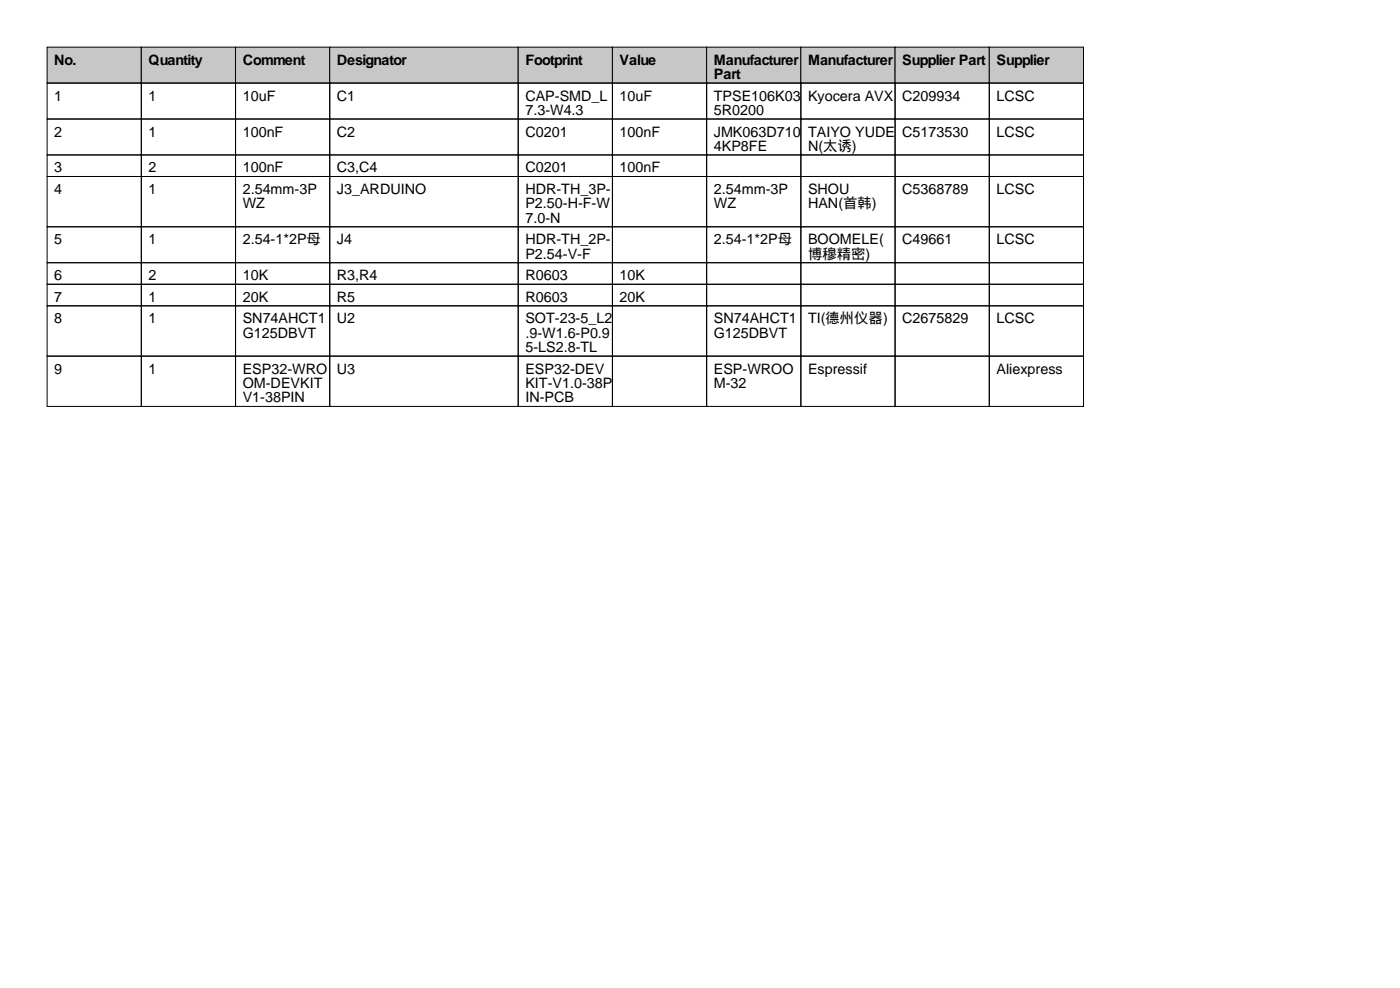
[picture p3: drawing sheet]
<svg xmlns="http://www.w3.org/2000/svg" width="297mm" height="210mm" viewBox="0 0 297 210" stroke-linecap="round" stroke-linejoin="round" font-family="sans-serif">
<defs><g id="words">
<g font-size="3">
<text x="11.5" y="13.7">No.</text>
<text x="31.5" y="13.7">Quantity</text>
<text x="51.5" y="13.7">Comment</text>
<text x="71.5" y="13.7">Designator</text>
<text x="111.5" y="13.7">Footprint</text>
<text x="131.5" y="13.7">Value</text>
<text x="151.5" y="13.7">Manufacturer</text>
<text x="151.5" y="16.8">Part</text>
<text x="171.5" y="13.7">Manufacturer</text>
<text x="191.5" y="13.7">Supplier Part</text>
<text x="211.5" y="13.7">Supplier</text>
<text x="11.5" y="21.3">1</text>
<text x="31.5" y="21.3">1</text>
<text x="51.5" y="21.3">10uF</text>
<text x="71.5" y="21.3">C1</text>
<text x="111.5" y="21.3">CAP-SMD_L</text>
<text x="131.5" y="21.3">10uF</text>
<text x="151.5" y="21.3">TPSE106K03</text>
<text x="171.5" y="21.3">Kyocera AVX</text>
<text x="191.5" y="21.3">C209934</text>
<text x="211.5" y="21.3">LCSC</text>
<text x="11.5" y="29">2</text>
<text x="31.5" y="29">1</text>
<text x="51.5" y="29">100nF</text>
<text x="71.5" y="29">C2</text>
<text x="111.5" y="24.4">7.3-W4.3</text>
<text x="111.5" y="29">C0201</text>
<text x="131.5" y="29">100nF</text>
<text x="151.5" y="24.4">5R0200</text>
<text x="151.5" y="29">JMK063D710</text>
<text x="171.5" y="29">TAIYO YUDE</text>
<text x="191.5" y="29">C5173530</text>
<text x="211.5" y="29">LCSC</text>
<text x="151.5" y="32">4KP8FE</text>
<text x="171.5" y="32">N(太诱)</text>
<text x="11.5" y="36.6">3</text>
<text x="11.5" y="41.2">4</text>
<text x="31.5" y="36.6">2</text>
<text x="31.5" y="41.2">1</text>
<text x="51.5" y="36.6">100nF</text>
<text x="51.5" y="41.2">2.54mm-3P</text>
<text x="71.5" y="36.6">C3,C4</text>
<text x="71.5" y="41.2">J3_ARDUINO</text>
<text x="111.5" y="36.6">C0201</text>
<text x="111.5" y="41.2">HDR-TH_3P-</text>
<text x="131.5" y="36.6">100nF</text>
<text x="151.5" y="41.2">2.54mm-3P</text>
<text x="171.5" y="41.2">SHOU</text>
<text x="191.5" y="41.2">C5368789</text>
<text x="211.5" y="41.2">LCSC</text>
<text x="51.5" y="44.2">WZ</text>
<text x="111.5" y="44.2">P2.50-H-F-W</text>
<text x="111.5" y="47.2">7.0-N</text>
<text x="151.5" y="44.2">WZ</text>
<text x="171.5" y="44.2">HAN(首韩)</text>
<text x="11.5" y="51.8">5</text>
<text x="31.5" y="51.8">1</text>
<text x="51.5" y="51.8">2.54-1*2P母</text>
<text x="71.5" y="51.8">J4</text>
<text x="111.5" y="51.8">HDR-TH_2P-</text>
<text x="151.5" y="51.8">2.54-1*2P母</text>
<text x="171.5" y="51.8">BOOMELE(</text>
<text x="191.5" y="51.8">C49661</text>
<text x="211.5" y="51.8">LCSC</text>
<text x="11.5" y="59.4">6</text>
<text x="31.5" y="59.4">2</text>
<text x="51.5" y="59.4">10K</text>
<text x="71.5" y="59.4">R3,R4</text>
<text x="111.5" y="54.9">P2.54-V-F</text>
<text x="111.5" y="59.4">R0603</text>
<text x="131.5" y="59.4">10K</text>
<text x="171.5" y="54.9">博穆精密)</text>
<text x="11.5" y="64">7</text>
<text x="31.5" y="64">1</text>
<text x="51.5" y="64">20K</text>
<text x="71.5" y="64">R5</text>
<text x="111.5" y="64">R0603</text>
<text x="131.5" y="64">20K</text>
<text x="11.5" y="68.6">8</text>
<text x="31.5" y="68.6">1</text>
<text x="51.5" y="68.6">SN74AHCT1</text>
<text x="51.5" y="71.6">G125DBVT</text>
<text x="71.5" y="68.6">U2</text>
<text x="111.5" y="68.6">SOT-23-5_L2</text>
<text x="111.5" y="71.6">.9-W1.6-P0.9</text>
<text x="151.5" y="68.6">SN74AHCT1</text>
<text x="151.5" y="71.6">G125DBVT</text>
<text x="171.5" y="68.6">TI(德州仪器)</text>
<text x="191.5" y="68.6">C2675829</text>
<text x="211.5" y="68.6">LCSC</text>
<text x="111.5" y="74.7">5-LS2.8-TL</text>
<text x="11.5" y="79.3">9</text>
<text x="31.5" y="79.3">1</text>
<text x="51.5" y="79.3">ESP32-WRO</text>
<text x="51.5" y="82.3">OM-DEVKIT</text>
<text x="71.5" y="79.3">U3</text>
<text x="111.5" y="79.3">ESP32-DEV</text>
<text x="111.5" y="82.3">KIT-V1.0-38P</text>
<text x="151.5" y="79.3">ESP-WROO</text>
<text x="151.5" y="82.3">M-32</text>
<text x="171.5" y="79.3">Espressif</text>
<text x="211.5" y="79.3">Aliexpress</text>
<text x="51.5" y="85.3">V1-38PIN</text>
<text x="111.5" y="85.3">IN-PCB</text>
</g>
</g></defs>
<g fill="#c7c7c7" stroke="#000" stroke-width=".21">
<path d="M10 10h20v7.6h-20z"/>
<path d="M30 10h20v7.6h-20z"/>
<path d="M50 10h20v7.6h-20z"/>
<path d="M70 10h40v7.6h-40z"/>
<path d="M110 10h20v7.6h-20z"/>
<path d="M130 10h20v7.6h-20z"/>
<path d="M150 10h20v7.6h-20z"/>
<path d="M170 10h20v7.6h-20z"/>
<path d="M190 10h20v7.6h-20z"/>
<path d="M210 10h20v7.6h-20z"/>
</g>
<g fill="none" stroke="#000" stroke-width=".21">
<path d="M10 17.6h20v7.6h-20zM30 17.6h20v7.6h-20zM50 17.6h20v7.6h-20zM70 17.6h40v7.6h-40zM110 17.6h20v7.6h-20zM130 17.6h20v7.6h-20zM150 17.6h20v7.6h-20zM170 17.6h20v7.6h-20zM190 17.6h20v7.6h-20zM210 17.6h20v7.6h-20zM10 25.2h20v7.7h-20zM10 32.9h20v4.5h-20z"/>
<path d="M10 37.4h20v10.7h-20zM30 25.2h20v7.7h-20zM30 32.9h20v4.5h-20zM30 37.4h20v10.7h-20zM50 25.2h20v7.7h-20zM50 32.9h20v4.5h-20zM50 37.4h20v10.7h-20zM70 25.2h40v7.7h-40zM70 32.9h40v4.5h-40zM70 37.4h40v10.7h-40zM110 25.2h20v7.7h-20zM110 32.9h20v4.5h-20z"/>
<path d="M110 37.4h20v10.7h-20zM130 25.2h20v7.7h-20zM130 32.9h20v4.5h-20zM130 37.4h20v10.7h-20zM150 25.2h20v7.7h-20zM150 32.9h20v4.5h-20zM150 37.4h20v10.7h-20zM170 25.2h20v7.7h-20zM170 32.9h20v4.5h-20zM170 37.4h20v10.7h-20zM190 25.2h20v7.7h-20zM190 32.9h20v4.5h-20z"/>
<path d="M190 37.4h20v10.7h-20zM210 25.2h20v7.7h-20zM210 32.9h20v4.5h-20zM210 37.4h20v10.7h-20zM10 48.1h20v7.6h-20zM10 55.7h20v4.6h-20zM30 48.1h20v7.6h-20zM30 55.7h20v4.6h-20zM50 48.1h20v7.6h-20zM50 55.7h20v4.6h-20zM70 48.1h40v7.6h-40zM70 55.7h40v4.6h-40z"/>
<path d="M110 48.1h20v7.6h-20zM110 55.7h20v4.6h-20zM130 48.1h20v7.6h-20zM130 55.7h20v4.6h-20zM150 48.1h20v7.6h-20zM150 55.7h20v4.6h-20zM170 48.1h20v7.6h-20zM170 55.7h20v4.6h-20zM190 48.1h20v7.6h-20zM190 55.7h20v4.6h-20zM210 48.1h20v7.6h-20zM210 55.7h20v4.6h-20z"/>
<path d="M10 60.3h20v4.6h-20zM10 64.9h20v10.6h-20zM10 75.5h20v10.7h-20zM30 60.3h20v4.6h-20zM30 64.9h20v10.6h-20zM30 75.5h20v10.7h-20zM50 60.3h20v4.6h-20zM50 64.9h20v10.6h-20zM50 75.5h20v10.7h-20zM70 60.3h40v4.6h-40zM70 64.9h40v10.6h-40zM70 75.5h40v10.7h-40z"/>
<path d="M110 60.3h20v4.6h-20zM110 64.9h20v10.6h-20zM110 75.5h20v10.7h-20zM130 60.3h20v4.6h-20zM130 64.9h20v10.6h-20zM130 75.5h20v10.7h-20zM150 60.3h20v4.6h-20zM150 64.9h20v10.6h-20zM150 75.5h20v10.7h-20zM170 60.3h20v4.6h-20zM170 64.9h20v10.6h-20zM170 75.5h20v10.7h-20z"/>
<path d="M190 60.3h20v4.6h-20zM190 64.9h20v10.6h-20zM190 75.5h20v10.7h-20zM210 60.3h20v4.6h-20zM210 64.9h20v10.6h-20zM210 75.5h20v10.7h-20z"/>
</g>
<use href="#words"/>
</svg>
